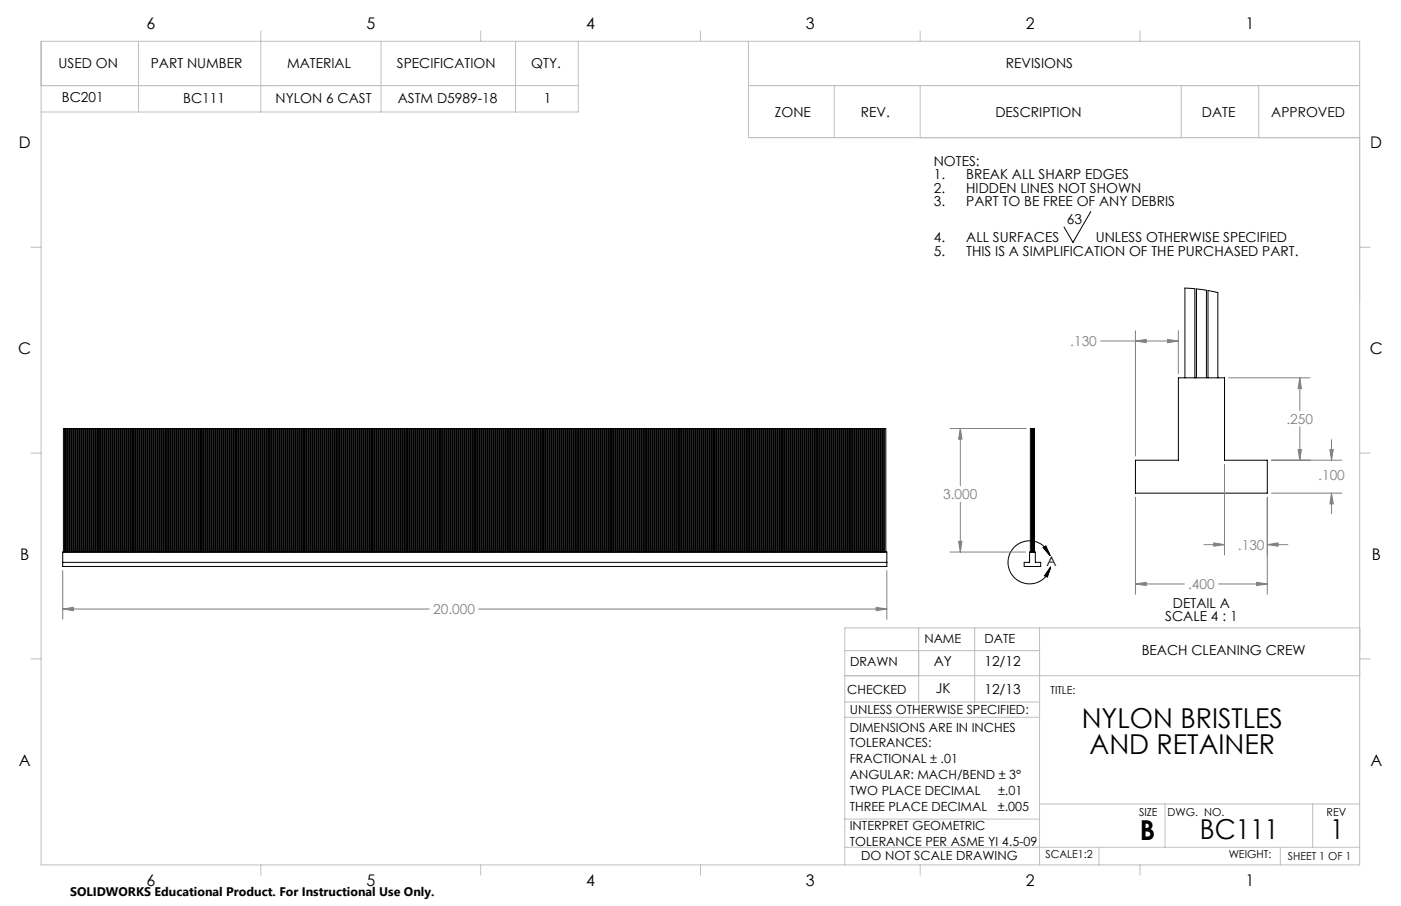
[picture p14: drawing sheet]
<svg xmlns="http://www.w3.org/2000/svg" width="432mm" height="279mm" viewBox="0 0 432 279" stroke-linecap="round" stroke-linejoin="round" font-family="sans-serif">
<defs><g id="words">
<g font-size="8.5">
<text x="333.4" y="224.4">NYLON BRISTLES</text>
<text x="335.8" y="232.5">AND RETAINER</text>
<text x="351.3" y="259">B</text>
<text x="369.8" y="258.9">BC111</text>
<text x="410" y="258.9">1</text>
</g>
<g font-size="4.9">
<text x="45.2" y="8.9">6</text>
<text x="112.9" y="8.9">5</text>
<text x="180.7" y="8.9">4</text>
<text x="248.4" y="8.9">3</text>
<text x="316.1" y="8.9">2</text>
<text x="383.9" y="8.9">1</text>
<text x="5.8" y="45.8">D</text>
<text x="422.3" y="45.8">D</text>
<text x="5.6" y="109.3">C</text>
<text x="422.2" y="109.3">C</text>
<text x="6.2" y="172.8">B</text>
<text x="422.8" y="172.8">B</text>
<text x="5.8" y="236.3">A</text>
<text x="422.4" y="236.3">A</text>
<text x="45.2" y="273.1">6</text>
<text x="112.9" y="273.1">5</text>
<text x="180.7" y="273.1">4</text>
<text x="248.4" y="273.1">3</text>
<text x="316.1" y="273.1">2</text>
<text x="383.9" y="273.1">1</text>
</g>
<g font-size="4.2">
<text x="18.1" y="20.8">USED ON</text>
<text x="46.5" y="20.8">PART NUMBER</text>
<text x="88.5" y="20.8">MATERIAL</text>
<text x="122.3" y="20.8">SPECIFICATION</text>
<text x="163.7" y="20.8">QTY.</text>
<text x="310" y="20.8">REVISIONS</text>
<text x="19" y="31.3">BC201</text>
<text x="56.5" y="31.7">BC111</text>
<text x="84.9" y="31.7">NYLON 6 CAST</text>
<text x="122.6" y="31.7">ASTM D5989-18</text>
<text x="167.6" y="31.7">1</text>
<text x="238.8" y="35.9">ZONE</text>
<text x="265.3" y="35.9">REV.</text>
<text x="306.8" y="35.9">DESCRIPTION</text>
<text x="370.4" y="35.9">DATE</text>
<text x="391.8" y="35.9">APPROVED</text>
<text x="287.8" y="51.2">NOTES:</text>
<text x="287.8" y="55.3">1.</text>
<text x="287.8" y="59.5">2.</text>
<text x="297.8" y="55.3">BREAK ALL SHARP EDGES</text>
<text x="297.8" y="59.5">HIDDEN LINES NOT SHOWN</text>
<text x="287.8" y="63.7">3.</text>
<text x="297.8" y="63.7">PART TO BE FREE OF ANY DEBRIS</text>
<text x="328.8" y="69">63</text>
<text x="287.8" y="74.7">4.</text>
<text x="297.8" y="74.7">ALL SURFACES</text>
<text x="337.7" y="74.7">UNLESS OTHERWISE SPECIFIED</text>
<text x="287.8" y="78.9">5.</text>
<text x="297.8" y="78.9">THIS IS A SIMPLIFICATION OF THE PURCHASED PART.</text>
<text x="322.6" y="174.7">A</text>
<text x="359.2" y="191.6">SCALE 4 : 1</text>
<text x="361.5" y="187.5">DETAIL A</text>
<text x="351.9" y="202.1">BEACH CLEANING CREW</text>
<text x="287.8" y="205.5">AY</text>
<text x="303.4" y="205.5">12/12</text>
<text x="288.5" y="213.7">JK</text>
<text x="303.4" y="213.9">12/13</text>
</g>
<g font-size="4.2" fill="#808080">
<text x="329.9" y="106.8">.130</text>
<text x="396.5" y="130.7">.250</text>
<text x="406.3" y="148.2">.100</text>
<text x="290.7" y="153.9">3.000</text>
<text x="381.5" y="169.5">.130</text>
<text x="366.2" y="181.7">.400</text>
<text x="133.5" y="189.4">20.000</text>
</g>
<g font-size="3.9">
<text x="284.9" y="198.3">NAME</text>
<text x="303.4" y="198.3">DATE</text>
<text x="262" y="205.5">DRAWN</text>
<text x="261.1" y="213.9">CHECKED</text>
<text x="261.9" y="220.3">UNLESS OTHERWISE SPECIFIED:</text>
<text x="261.9" y="225.6">DIMENSIONS ARE IN INCHES</text>
<text x="261.9" y="230.5">TOLERANCES:</text>
<text x="261.9" y="235.4">FRACTIONAL ± .01</text>
<text x="261.9" y="240.3">ANGULAR: MACH/BEND ± 3°</text>
<text x="261.9" y="245.1">TWO PLACE DECIMAL</text>
<text x="307.6" y="245.1">±.01</text>
<text x="261.9" y="250">THREE PLACE DECIMAL</text>
<text x="307.5" y="250">±.005</text>
<text x="261.9" y="255.9">INTERPRET GEOMETRIC</text>
<text x="261.9" y="260.8">TOLERANCE PER ASME YI 4.5-09</text>
<text x="265.5" y="265.2">DO NOT SCALE DRAWING</text>
</g>
<text font-size="3.8" x="21.6" y="276.3">SOLIDWORKS Educational Product. For Instructional Use Only.</text>
<g font-size="3.4">
<text x="323.8" y="214">TITLE:</text>
<text x="351.1" y="251.6">SIZE</text>
<text x="359.9" y="251.6">DWG. NO.</text>
<text x="408.9" y="251.7">REV</text>
<text x="322.2" y="264.6">SCALE1:2</text>
<text x="378.7" y="264.6">WEIGHT:</text>
<text x="396.9" y="265.2">SHEET 1 OF 1</text>
</g>
</g></defs>
<g fill="none" stroke="#000" stroke-width=".31">
<path d="M336.2 65.2l-5.5 9.6-2.8-4.8M363.2 116.5h14.2v25.4h13.2v10.2h-40.6v-10.2h13.2zM365.2 116.5v-27.7l3.1 .2v27.5M368.8 116.5v-27.4l3 .4v27M372.3 116.5v-26.9l3.1 .6v26.3M19.9 132.2h-.4v38.1M19.9 132.2h.3M19.9 132.2v38.1M20.2 132.2h.3M20.2 132.2v38.1M20.5 132.2h.3M20.5 132.2v38.1"/>
<path d="M20.8 132.2h.4M20.8 132.2v38.1M21.2 132.2h.2M21.2 132.2v38.1M21.4 132.2h.4M21.4 132.2v38.1M21.8 132.2h.3M21.8 132.2v38.1M22.1 132.2h.3M22.1 132.2v38.1M22.4 132.2h.3M22.4 132.2v38.1"/>
<path d="M22.7 132.2h.4M22.7 132.2v38.1M23.1 132.2h.3M23.1 132.2v38.1M23.4 132.2h.3M23.4 132.2v38.1M23.7 132.2h.3M23.7 132.2v38.1M24 132.2h.3M24 132.2v38.1M24.3 132.2h.3M24.3 132.2v38.1"/>
<path d="M24.6 132.2h.4M24.6 132.2v38.1M25 132.2h.3M25 132.2v38.1M25.3 132.2h.3M25.3 132.2v38.1M25.6 132.2h.3M25.6 132.2v38.1M25.9 132.2h.3M25.9 132.2v38.1M26.2 132.2h.3M26.2 132.2v38.1"/>
<path d="M26.5 132.2h.4M26.5 132.2v38.1M26.9 132.2h.3M26.9 132.2v38.1M27.2 132.2h.3M27.2 132.2v38.1M27.5 132.2h.3M27.5 132.2v38.1M27.8 132.2h.4M27.8 132.2v38.1M28.2 132.2h.2M28.2 132.2v38.1"/>
<path d="M28.4 132.2h.4M28.4 132.2v38.1M28.8 132.2h.3M28.8 132.2v38.1M29.1 132.2h.3M29.1 132.2v38.1M29.4 132.2h.3M29.4 132.2v38.1M29.7 132.2h.4M29.7 132.2v38.1M30.1 132.2h.2M30.1 132.2v38.1"/>
<path d="M30.3 132.2h.4M30.3 132.2v38.1M30.7 132.2h.3M30.7 132.2v38.1M31 132.2h.3M31 132.2v38.1M31.3 132.2h.3M31.3 132.2v38.1M31.6 132.2h.4M31.6 132.2v38.1M32 132.2h.2M32 132.2v38.1"/>
<path d="M32.2 132.2h.4M32.2 132.2v38.1M32.6 132.2h.3M32.6 132.2v38.1M32.9 132.2h.3M32.9 132.2v38.1M33.2 132.2h.3M33.2 132.2v38.1M33.5 132.2h.4M33.5 132.2v38.1M33.9 132.2h.2M33.9 132.2v38.1"/>
<path d="M34.1 132.2h.4M34.1 132.2v38.1M34.5 132.2h.3M34.5 132.2v38.1M34.8 132.2h.3M34.8 132.2v38.1M35.1 132.2h.3M35.1 132.2v38.1M35.4 132.2h.4M35.4 132.2v38.1M35.8 132.2h.3M35.8 132.2v38.1"/>
<path d="M36.1 132.2h.3M36.1 132.2v38.1M36.4 132.2h.3M36.4 132.2v38.1M36.7 132.2h.3M36.7 132.2v38.1M37 132.2h.3M37 132.2v38.1M37.3 132.2h.4M37.3 132.2v38.1M37.7 132.2h.3M37.7 132.2v38.1"/>
<path d="M38 132.2h.3M38 132.2v38.1M38.3 132.2h.3M38.3 132.2v38.1M38.6 132.2h.3M38.6 132.2v38.1M38.9 132.2h.3M38.9 132.2v38.1M39.2 132.2h.4M39.2 132.2v38.1M39.6 132.2h.3M39.6 132.2v38.1"/>
<path d="M39.9 132.2h.3M39.9 132.2v38.1M40.2 132.2h.3M40.2 132.2v38.1M40.5 132.2h.4M40.5 132.2v38.1M40.9 132.2h.2M40.9 132.2v38.1M41.1 132.2h.4M41.1 132.2v38.1M41.5 132.2h.3M41.5 132.2v38.1"/>
<path d="M41.8 132.2h.3M41.8 132.2v38.1M42.1 132.2h.3M42.1 132.2v38.1M42.4 132.2h.4M42.4 132.2v38.1M42.8 132.2h.2M42.8 132.2v38.1M43 132.2h.4M43 132.2v38.1M43.4 132.2h.3M43.4 132.2v38.1"/>
<path d="M43.7 132.2h.3M43.7 132.2v38.1M44 132.2h.3M44 132.2v38.1M44.3 132.2h.4M44.3 132.2v38.1M44.7 132.2h.2M44.7 132.2v38.1M44.9 132.2h.4M44.9 132.2v38.1M45.3 132.2h.3M45.3 132.2v38.1"/>
<path d="M45.6 132.2h.3M45.6 132.2v38.1M45.9 132.2h.3M45.9 132.2v38.1M46.2 132.2h.4M46.2 132.2v38.1M46.6 132.2h.2M46.6 132.2v38.1M46.8 132.2h.4M46.8 132.2v38.1M47.2 132.2h.3M47.2 132.2v38.1"/>
<path d="M47.5 132.2h.3M47.5 132.2v38.1M47.8 132.2h.3M47.8 132.2v38.1M48.1 132.2h.4M48.1 132.2v38.1M48.5 132.2h.3M48.5 132.2v38.1M48.8 132.2h.3M48.8 132.2v38.1M49.1 132.2h.3M49.1 132.2v38.1"/>
<path d="M49.4 132.2h.3M49.4 132.2v38.1M49.7 132.2h.3M49.7 132.2v38.1M50 132.2h.4M50 132.2v38.1M50.4 132.2h.3M50.4 132.2v38.1M50.7 132.2h.3M50.7 132.2v38.1M51 132.2h.3M51 132.2v38.1"/>
<path d="M51.3 132.2h.3M51.3 132.2v38.1M51.6 132.2h.3M51.6 132.2v38.1M51.9 132.2h.4M51.9 132.2v38.1M52.3 132.2h.3M52.3 132.2v38.1M52.6 132.2h.3M52.6 132.2v38.1M52.9 132.2h.3M52.9 132.2v38.1"/>
<path d="M53.2 132.2h.4M53.2 132.2v38.1M53.6 132.2h.2M53.6 132.2v38.1M53.8 132.2h.4M53.8 132.2v38.1M54.2 132.2h.3M54.2 132.2v38.1M54.5 132.2h.3M54.5 132.2v38.1M54.8 132.2h.3M54.8 132.2v38.1"/>
<path d="M55.1 132.2h.4M55.1 132.2v38.1M55.5 132.2h.2M55.5 132.2v38.1M55.7 132.2h.4M55.7 132.2v38.1M56.1 132.2h.3M56.1 132.2v38.1M56.4 132.2h.3M56.4 132.2v38.1M56.7 132.2h.3M56.7 132.2v38.1"/>
<path d="M57 132.2h.4M57 132.2v38.1M57.4 132.2h.2M57.4 132.2v38.1M57.6 132.2h.4M57.6 132.2v38.1M58 132.2h.3M58 132.2v38.1M58.3 132.2h.3M58.3 132.2v38.1M58.6 132.2h.3M58.6 132.2v38.1"/>
<path d="M58.9 132.2h.4M58.9 132.2v38.1M59.3 132.2h.2M59.3 132.2v38.1M59.5 132.2h.4M59.5 132.2v38.1M59.9 132.2h.3M59.9 132.2v38.1M60.2 132.2h.3M60.2 132.2v38.1M60.5 132.2h.3M60.5 132.2v38.1"/>
<path d="M60.8 132.2h.4M60.8 132.2v38.1M61.2 132.2h.3M61.2 132.2v38.1M61.5 132.2h.3M61.5 132.2v38.1M61.8 132.2h.3M61.8 132.2v38.1M62.1 132.2h.3M62.1 132.2v38.1M62.4 132.2h.3M62.4 132.2v38.1"/>
<path d="M62.7 132.2h.4M62.7 132.2v38.1M63.1 132.2h.3M63.1 132.2v38.1M63.4 132.2h.3M63.4 132.2v38.1M63.7 132.2h.3M63.7 132.2v38.1M64 132.2h.3M64 132.2v38.1M64.3 132.2h.3M64.3 132.2v38.1"/>
<path d="M64.6 132.2h.4M64.6 132.2v38.1M65 132.2h.3M65 132.2v38.1M65.3 132.2h.3M65.3 132.2v38.1M65.6 132.2h.3M65.6 132.2v38.1M65.9 132.2h.4M65.9 132.2v38.1M66.3 132.2h.2M66.3 132.2v38.1"/>
<path d="M66.5 132.2h.4M66.5 132.2v38.1M66.9 132.2h.3M66.9 132.2v38.1M67.2 132.2h.3M67.2 132.2v38.1M67.5 132.2h.3M67.5 132.2v38.1M67.8 132.2h.4M67.8 132.2v38.1M68.2 132.2h.2M68.2 132.2v38.1"/>
<path d="M68.4 132.2h.4M68.4 132.2v38.1M68.8 132.2h.3M68.8 132.2v38.1M69.1 132.2h.3M69.1 132.2v38.1M69.4 132.2h.3M69.4 132.2v38.1M69.7 132.2h.4M69.7 132.2v38.1M70.1 132.2h.2M70.1 132.2v38.1"/>
<path d="M70.3 132.2h.4M70.3 132.2v38.1M70.7 132.2h.3M70.7 132.2v38.1M71 132.2h.3M71 132.2v38.1M71.3 132.2h.3M71.3 132.2v38.1M71.6 132.2h.4M71.6 132.2v38.1M72 132.2h.2M72 132.2v38.1"/>
<path d="M72.2 132.2h.4M72.2 132.2v38.1M72.6 132.2h.3M72.6 132.2v38.1M72.9 132.2h.3M72.9 132.2v38.1M73.2 132.2h.3M73.2 132.2v38.1M73.5 132.2h.4M73.5 132.2v38.1M73.9 132.2h.3M73.9 132.2v38.1"/>
<path d="M74.2 132.2h.3M74.2 132.2v38.1M74.5 132.2h.3M74.5 132.2v38.1M74.8 132.2h.3M74.8 132.2v38.1M75.1 132.2h.3M75.1 132.2v38.1M75.4 132.2h.4M75.4 132.2v38.1M75.8 132.2h.3M75.8 132.2v38.1"/>
<path d="M76.1 132.2h.3M76.1 132.2v38.1M76.4 132.2h.3M76.4 132.2v38.1M76.7 132.2h.3M76.7 132.2v38.1M77 132.2h.3M77 132.2v38.1M77.3 132.2h.4M77.3 132.2v38.1M77.7 132.2h.3M77.7 132.2v38.1"/>
<path d="M78 132.2h.3M78 132.2v38.1M78.3 132.2h.3M78.3 132.2v38.1M78.6 132.2h.4M78.6 132.2v38.1M79 132.2h.2M79 132.2v38.1M79.2 132.2h.4M79.2 132.2v38.1M79.6 132.2h.3M79.6 132.2v38.1"/>
<path d="M79.9 132.2h.3M79.9 132.2v38.1M80.2 132.2h.3M80.2 132.2v38.1M80.5 132.2h.4M80.5 132.2v38.1M80.9 132.2h.2M80.9 132.2v38.1M81.1 132.2h.4M81.1 132.2v38.1M81.5 132.2h.3M81.5 132.2v38.1"/>
<path d="M81.8 132.2h.3M81.8 132.2v38.1M82.1 132.2h.3M82.1 132.2v38.1M82.4 132.2h.4M82.4 132.2v38.1M82.8 132.2h.2M82.8 132.2v38.1M83 132.2h.4M83 132.2v38.1M83.4 132.2h.3M83.4 132.2v38.1"/>
<path d="M83.7 132.2h.3M83.7 132.2v38.1M84 132.2h.3M84 132.2v38.1M84.3 132.2h.4M84.3 132.2v38.1M84.7 132.2h.2M84.7 132.2v38.1M84.9 132.2h.4M84.9 132.2v38.1M85.3 132.2h.3M85.3 132.2v38.1"/>
<path d="M85.6 132.2h.3M85.6 132.2v38.1M85.9 132.2h.3M85.9 132.2v38.1M86.2 132.2h.4M86.2 132.2v38.1M86.6 132.2h.3M86.6 132.2v38.1M86.9 132.2h.3M86.9 132.2v38.1M87.2 132.2h.3M87.2 132.2v38.1"/>
<path d="M87.5 132.2h.3M87.5 132.2v38.1M87.8 132.2h.3M87.8 132.2v38.1M88.1 132.2h.4M88.1 132.2v38.1M88.5 132.2h.3M88.5 132.2v38.1M88.8 132.2h.3M88.8 132.2v38.1M89.1 132.2h.3M89.1 132.2v38.1"/>
<path d="M89.4 132.2h.3M89.4 132.2v38.1M89.7 132.2h.3M89.7 132.2v38.1M90 132.2h.4M90 132.2v38.1M90.4 132.2h.3M90.4 132.2v38.1M90.7 132.2h.3M90.7 132.2v38.1M91 132.2h.3M91 132.2v38.1"/>
<path d="M91.3 132.2h.4M91.3 132.2v38.1M91.7 132.2h.2M91.7 132.2v38.1M91.9 132.2h.4M91.9 132.2v38.1M92.3 132.2h.3M92.3 132.2v38.1M92.6 132.2h.3M92.6 132.2v38.1M92.9 132.2h.3M92.9 132.2v38.1"/>
<path d="M93.2 132.2h.4M93.2 132.2v38.1M93.6 132.2h.2M93.6 132.2v38.1M93.8 132.2h.4M93.8 132.2v38.1M94.2 132.2h.3M94.2 132.2v38.1M94.5 132.2h.3M94.5 132.2v38.1M94.8 132.2h.3M94.8 132.2v38.1"/>
<path d="M95.1 132.2h.4M95.1 132.2v38.1M95.5 132.2h.2M95.5 132.2v38.1M95.7 132.2h.4M95.7 132.2v38.1M96.1 132.2h.3M96.1 132.2v38.1M96.4 132.2h.3M96.4 132.2v38.1M96.7 132.2h.3M96.7 132.2v38.1"/>
<path d="M97 132.2h.4M97 132.2v38.1M97.4 132.2h.2M97.4 132.2v38.1M97.6 132.2h.4M97.6 132.2v38.1M98 132.2h.3M98 132.2v38.1M98.3 132.2h.3M98.3 132.2v38.1M98.6 132.2h.3M98.6 132.2v38.1"/>
<path d="M98.9 132.2h.4M98.9 132.2v38.1M99.3 132.2h.3M99.3 132.2v38.1M99.6 132.2h.3M99.6 132.2v38.1M99.9 132.2h.3M99.9 132.2v38.1M100.2 132.2h.3M100.2 132.2v38.1M100.5 132.2h.3M100.5 132.2v38.1"/>
<path d="M100.8 132.2h.4M100.8 132.2v38.1M101.2 132.2h.3M101.2 132.2v38.1M101.5 132.2h.3M101.5 132.2v38.1M101.8 132.2h.3M101.8 132.2v38.1M102.1 132.2h.3M102.1 132.2v38.1M102.4 132.2h.3M102.4 132.2v38.1"/>
<path d="M102.7 132.2h.4M102.7 132.2v38.1M103.1 132.2h.3M103.1 132.2v38.1M103.4 132.2h.3M103.4 132.2v38.1M103.7 132.2h.3M103.7 132.2v38.1M104 132.2h.4M104 132.2v38.1M104.4 132.2h.2M104.4 132.2v38.1"/>
<path d="M104.6 132.2h.4M104.6 132.2v38.1M105 132.2h.3M105 132.2v38.1M105.3 132.2h.3M105.3 132.2v38.1M105.6 132.2h.3M105.6 132.2v38.1M105.9 132.2h.4M105.9 132.2v38.1M106.3 132.2h.2M106.3 132.2v38.1"/>
<path d="M106.5 132.2h.4M106.5 132.2v38.1M106.9 132.2h.3M106.9 132.2v38.1M107.2 132.2h.3M107.2 132.2v38.1M107.5 132.2h.3M107.5 132.2v38.1M107.8 132.2h.4M107.8 132.2v38.1M108.2 132.2h.2M108.2 132.2v38.1"/>
<path d="M108.4 132.2h.4M108.4 132.2v38.1M108.8 132.2h.3M108.8 132.2v38.1M109.1 132.2h.3M109.1 132.2v38.1M109.4 132.2h.3M109.4 132.2v38.1M109.7 132.2h.4M109.7 132.2v38.1M110.1 132.2h.2M110.1 132.2v38.1"/>
<path d="M110.3 132.2h.4M110.3 132.2v38.1M110.7 132.2h.3M110.7 132.2v38.1M111 132.2h.3M111 132.2v38.1M111.3 132.2h.3M111.3 132.2v38.1M111.6 132.2h.4M111.6 132.2v38.1M112 132.2h.3M112 132.2v38.1"/>
<path d="M112.3 132.2h.3M112.3 132.2v38.1M112.6 132.2h.3M112.6 132.2v38.1M112.9 132.2h.3M112.9 132.2v38.1M113.2 132.2h.3M113.2 132.2v38.1M113.5 132.2h.4M113.5 132.2v38.1M113.9 132.2h.3M113.9 132.2v38.1"/>
<path d="M114.2 132.2h.3M114.2 132.2v38.1M114.5 132.2h.3M114.5 132.2v38.1M114.8 132.2h.3M114.8 132.2v38.1M115.1 132.2h.3M115.1 132.2v38.1M115.4 132.2h.4M115.4 132.2v38.1M115.8 132.2h.3M115.8 132.2v38.1"/>
<path d="M116.1 132.2h.3M116.1 132.2v38.1M116.4 132.2h.3M116.4 132.2v38.1M116.7 132.2h.4M116.7 132.2v38.1M117.1 132.2h.2M117.1 132.2v38.1M117.3 132.2h.4M117.3 132.2v38.1M117.7 132.2h.3M117.7 132.2v38.1"/>
<path d="M118 132.2h.3M118 132.2v38.1M118.3 132.2h.3M118.3 132.2v38.1M118.6 132.2h.4M118.6 132.2v38.1M119 132.2h.2M119 132.2v38.1M119.2 132.2h.4M119.2 132.2v38.1M119.6 132.2h.3M119.6 132.2v38.1"/>
<path d="M119.9 132.2h.3M119.9 132.2v38.1M120.2 132.2h.3M120.2 132.2v38.1M120.5 132.2h.4M120.5 132.2v38.1M120.9 132.2h.2M120.9 132.2v38.1M121.1 132.2h.4M121.1 132.2v38.1M121.5 132.2h.3M121.5 132.2v38.1"/>
<path d="M121.8 132.2h.3M121.8 132.2v38.1M122.1 132.2h.3M122.1 132.2v38.1M122.4 132.2h.4M122.4 132.2v38.1M122.8 132.2h.2M122.8 132.2v38.1M123 132.2h.4M123 132.2v38.1M123.4 132.2h.3M123.4 132.2v38.1"/>
<path d="M123.7 132.2h.3M123.7 132.2v38.1M124 132.2h.3M124 132.2v38.1M124.3 132.2h.4M124.3 132.2v38.1M124.7 132.2h.3M124.7 132.2v38.1M125 132.2h.3M125 132.2v38.1M125.3 132.2h.3M125.3 132.2v38.1"/>
<path d="M125.6 132.2h.3M125.6 132.2v38.1M125.9 132.2h.3M125.9 132.2v38.1M126.2 132.2h.4M126.2 132.2v38.1M126.6 132.2h.3M126.6 132.2v38.1M126.9 132.2h.3M126.9 132.2v38.1M127.2 132.2h.3M127.2 132.2v38.1"/>
<path d="M127.5 132.2h.3M127.5 132.2v38.1M127.8 132.2h.3M127.8 132.2v38.1M128.1 132.2h.4M128.1 132.2v38.1M128.5 132.2h.3M128.5 132.2v38.1M128.8 132.2h.3M128.8 132.2v38.1M129.1 132.2h.3M129.1 132.2v38.1"/>
<path d="M129.4 132.2h.4M129.4 132.2v38.1M129.8 132.2h.2M129.8 132.2v38.1M130 132.2h.4M130 132.2v38.1M130.4 132.2h.3M130.4 132.2v38.1M130.7 132.2h.3M130.7 132.2v38.1M131 132.2h.3M131 132.2v38.1"/>
<path d="M131.3 132.2h.4M131.3 132.2v38.1M131.7 132.2h.2M131.7 132.2v38.1M131.9 132.2h.4M131.9 132.2v38.1M132.3 132.2h.3M132.3 132.2v38.1M132.6 132.2h.3M132.6 132.2v38.1M132.9 132.2h.3M132.9 132.2v38.1"/>
<path d="M133.2 132.2h.4M133.2 132.2v38.1M133.6 132.2h.2M133.6 132.2v38.1M133.8 132.2h.4M133.8 132.2v38.1M134.2 132.2h.3M134.2 132.2v38.1M134.5 132.2h.3M134.5 132.2v38.1M134.8 132.2h.3M134.8 132.2v38.1"/>
<path d="M135.1 132.2h.4M135.1 132.2v38.1M135.5 132.2h.2M135.5 132.2v38.1M135.7 132.2h.4M135.7 132.2v38.1M136.1 132.2h.3M136.1 132.2v38.1M136.4 132.2h.3M136.4 132.2v38.1M136.7 132.2h.3M136.7 132.2v38.1"/>
<path d="M137 132.2h.4M137 132.2v38.1M137.4 132.2h.3M137.4 132.2v38.1M137.7 132.2h.3M137.7 132.2v38.1M138 132.2h.3M138 132.2v38.1M138.3 132.2h.3M138.3 132.2v38.1M138.6 132.2h.3M138.6 132.2v38.1"/>
<path d="M138.9 132.2h.4M138.9 132.2v38.1M139.3 132.2h.3M139.3 132.2v38.1M139.6 132.2h.3M139.6 132.2v38.1M139.9 132.2h.3M139.9 132.2v38.1M140.2 132.2h.3M140.2 132.2v38.1M140.5 132.2h.3M140.5 132.2v38.1"/>
<path d="M140.8 132.2h.4M140.8 132.2v38.1M141.2 132.2h.3M141.2 132.2v38.1M141.5 132.2h.3M141.5 132.2v38.1M141.8 132.2h.3M141.8 132.2v38.1M142.1 132.2h.4M142.1 132.2v38.1M142.5 132.2h.2M142.5 132.2v38.1"/>
<path d="M142.7 132.2h.4M142.7 132.2v38.1M143.1 132.2h.3M143.1 132.2v38.1M143.4 132.2h.3M143.4 132.2v38.1M143.7 132.2h.3M143.7 132.2v38.1M144 132.2h.4M144 132.2v38.1M144.4 132.2h.2M144.4 132.2v38.1"/>
<path d="M144.6 132.2h.4M144.6 132.2v38.1M145 132.2h.3M145 132.2v38.1M145.3 132.2h.3M145.3 132.2v38.1M145.6 132.2h.3M145.6 132.2v38.1M145.9 132.2h.4M145.9 132.2v38.1M146.3 132.2h.2M146.3 132.2v38.1"/>
<path d="M146.5 132.2h.4M146.5 132.2v38.1M146.9 132.2h.3M146.9 132.2v38.1M147.2 132.2h.3M147.2 132.2v38.1M147.5 132.2h.3M147.5 132.2v38.1M147.8 132.2h.4M147.8 132.2v38.1M148.2 132.2h.2M148.2 132.2v38.1"/>
<path d="M148.4 132.2h.4M148.4 132.2v38.1M148.8 132.2h.3M148.8 132.2v38.1M149.1 132.2h.3M149.1 132.2v38.1M149.4 132.2h.3M149.4 132.2v38.1M149.7 132.2h.4M149.7 132.2v38.1M150.1 132.2h.3M150.1 132.2v38.1"/>
<path d="M150.4 132.2h.3M150.4 132.2v38.1M150.7 132.2h.3M150.7 132.2v38.1M151 132.2h.3M151 132.2v38.1M151.3 132.2h.3M151.3 132.2v38.1M151.6 132.2h.4M151.6 132.2v38.1M152 132.2h.3M152 132.2v38.1"/>
<path d="M152.3 132.2h.3M152.3 132.2v38.1M152.6 132.2h.3M152.6 132.2v38.1M152.9 132.2h.3M152.9 132.2v38.1M153.2 132.2h.3M153.2 132.2v38.1M153.5 132.2h.4M153.5 132.2v38.1M153.9 132.2h.3M153.9 132.2v38.1"/>
<path d="M154.2 132.2h.3M154.2 132.2v38.1M154.5 132.2h.3M154.5 132.2v38.1M154.8 132.2h.4M154.8 132.2v38.1M155.2 132.2h.2M155.2 132.2v38.1M155.4 132.2h.4M155.4 132.2v38.1M155.8 132.2h.3M155.8 132.2v38.1"/>
<path d="M156.1 132.2h.3M156.1 132.2v38.1M156.4 132.2h.3M156.4 132.2v38.1M156.7 132.2h.4M156.7 132.2v38.1M157.1 132.2h.2M157.1 132.2v38.1M157.3 132.2h.4M157.3 132.2v38.1M157.7 132.2h.3M157.7 132.2v38.1"/>
<path d="M158 132.2h.3M158 132.2v38.1M158.3 132.2h.3M158.3 132.2v38.1M158.6 132.2h.4M158.6 132.2v38.1M159 132.2h.2M159 132.2v38.1M159.2 132.2h.4M159.2 132.2v38.1M159.6 132.2h.3M159.6 132.2v38.1"/>
<path d="M159.9 132.2h.3M159.9 132.2v38.1M160.2 132.2h.3M160.2 132.2v38.1M160.5 132.2h.4M160.5 132.2v38.1M160.9 132.2h.2M160.9 132.2v38.1M161.1 132.2h.4M161.1 132.2v38.1M161.5 132.2h.3M161.5 132.2v38.1"/>
<path d="M161.8 132.2h.3M161.8 132.2v38.1M162.1 132.2h.3M162.1 132.2v38.1M162.4 132.2h.4M162.4 132.2v38.1M162.8 132.2h.3M162.8 132.2v38.1M163.1 132.2h.3M163.1 132.2v38.1M163.4 132.2h.3M163.4 132.2v38.1"/>
<path d="M163.7 132.2h.3M163.7 132.2v38.1M164 132.2h.3M164 132.2v38.1M164.3 132.2h.4M164.3 132.2v38.1M164.7 132.2h.3M164.7 132.2v38.1M165 132.2h.3M165 132.2v38.1M165.3 132.2h.3M165.3 132.2v38.1"/>
<path d="M165.6 132.2h.3M165.6 132.2v38.1M165.9 132.2h.3M165.9 132.2v38.1M166.2 132.2h.4M166.2 132.2v38.1M166.6 132.2h.3M166.6 132.2v38.1M166.9 132.2h.3M166.9 132.2v38.1M167.2 132.2h.3M167.2 132.2v38.1"/>
<path d="M167.5 132.2h.4M167.5 132.2v38.1M167.9 132.2h.2M167.9 132.2v38.1M168.1 132.2h.4M168.1 132.2v38.1M168.5 132.2h.3M168.5 132.2v38.1M168.8 132.2h.3M168.8 132.2v38.1M169.1 132.2h.3M169.1 132.2v38.1"/>
<path d="M169.4 132.2h.4M169.4 132.2v38.1M169.8 132.2h.2M169.8 132.2v38.1M170 132.2h.4M170 132.2v38.1M170.4 132.2h.3M170.4 132.2v38.1M170.7 132.2h.3M170.7 132.2v38.1M171 132.2h.3M171 132.2v38.1"/>
<path d="M171.3 132.2h.4M171.3 132.2v38.1M171.7 132.2h.2M171.7 132.2v38.1M171.9 132.2h.4M171.9 132.2v38.1M172.3 132.2h.3M172.3 132.2v38.1M172.6 132.2h.3M172.6 132.2v38.1M172.9 132.2h.3M172.9 132.2v38.1"/>
<path d="M173.2 132.2h.4M173.2 132.2v38.1M173.6 132.2h.2M173.6 132.2v38.1M173.8 132.2h.4M173.8 132.2v38.1M174.2 132.2h.3M174.2 132.2v38.1M174.5 132.2h.3M174.5 132.2v38.1M174.8 132.2h.3M174.8 132.2v38.1"/>
<path d="M175.1 132.2h.4M175.1 132.2v38.1M175.5 132.2h.3M175.5 132.2v38.1M175.8 132.2h.3M175.8 132.2v38.1M176.1 132.2h.3M176.1 132.2v38.1M176.4 132.2h.3M176.4 132.2v38.1M176.7 132.2h.3M176.7 132.2v38.1"/>
<path d="M177 132.2h.4M177 132.2v38.1M177.4 132.2h.3M177.4 132.2v38.1M177.7 132.2h.3M177.7 132.2v38.1M178 132.2h.3M178 132.2v38.1M178.3 132.2h.3M178.3 132.2v38.1M178.6 132.2h.3M178.6 132.2v38.1"/>
<path d="M178.9 132.2h.4M178.9 132.2v38.1M179.3 132.2h.3M179.3 132.2v38.1M179.6 132.2h.3M179.6 132.2v38.1M179.9 132.2h.3M179.9 132.2v38.1M180.2 132.2h.4M180.2 132.2v38.1M180.6 132.2h.2M180.6 132.2v38.1"/>
<path d="M180.8 132.2h.4M180.8 132.2v38.1M181.2 132.2h.3M181.2 132.2v38.1M181.5 132.2h.3M181.5 132.2v38.1M181.8 132.2h.3M181.8 132.2v38.1M182.1 132.2h.4M182.1 132.2v38.1M182.5 132.2h.2M182.5 132.2v38.1"/>
<path d="M182.7 132.2h.4M182.7 132.2v38.1M183.1 132.2h.3M183.1 132.2v38.1M183.4 132.2h.3M183.4 132.2v38.1M183.7 132.2h.3M183.7 132.2v38.1M184 132.2h.4M184 132.2v38.1M184.4 132.2h.2M184.4 132.2v38.1"/>
<path d="M184.6 132.2h.4M184.6 132.2v38.1M185 132.2h.3M185 132.2v38.1M185.3 132.2h.3M185.3 132.2v38.1M185.6 132.2h.3M185.6 132.2v38.1M185.9 132.2h.4M185.9 132.2v38.1M186.3 132.2h.2M186.3 132.2v38.1"/>
<path d="M186.5 132.2h.4M186.5 132.2v38.1M186.9 132.2h.3M186.9 132.2v38.1M187.2 132.2h.3M187.2 132.2v38.1M187.5 132.2h.3M187.5 132.2v38.1M187.8 132.2h.4M187.8 132.2v38.1M188.2 132.2h.3M188.2 132.2v38.1"/>
<path d="M188.5 132.2h.3M188.5 132.2v38.1M188.8 132.2h.3M188.8 132.2v38.1M189.1 132.2h.3M189.1 132.2v38.1M189.4 132.2h.3M189.4 132.2v38.1M189.7 132.2h.4M189.7 132.2v38.1M190.1 132.2h.3M190.1 132.2v38.1"/>
<path d="M190.4 132.2h.3M190.4 132.2v38.1M190.7 132.2h.3M190.7 132.2v38.1M191 132.2h.3M191 132.2v38.1M191.3 132.2h.3M191.3 132.2v38.1M191.6 132.2h.4M191.6 132.2v38.1M192 132.2h.3M192 132.2v38.1"/>
<path d="M192.3 132.2h.3M192.3 132.2v38.1M192.6 132.2h.3M192.6 132.2v38.1M192.9 132.2h.4M192.9 132.2v38.1M193.3 132.2h.2M193.3 132.2v38.1M193.5 132.2h.4M193.5 132.2v38.1M193.9 132.2h.3M193.9 132.2v38.1"/>
<path d="M194.2 132.2h.3M194.2 132.2v38.1M194.5 132.2h.3M194.5 132.2v38.1M194.8 132.2h.4M194.8 132.2v38.1M195.2 132.2h.2M195.2 132.2v38.1M195.4 132.2h.4M195.4 132.2v38.1M195.8 132.2h.3M195.8 132.2v38.1"/>
<path d="M196.1 132.2h.3M196.1 132.2v38.1M196.4 132.2h.3M196.4 132.2v38.1M196.7 132.2h.4M196.7 132.2v38.1M197.1 132.2h.2M197.1 132.2v38.1M197.3 132.2h.4M197.3 132.2v38.1M197.7 132.2h.3M197.7 132.2v38.1"/>
<path d="M198 132.2h.3M198 132.2v38.1M198.3 132.2h.3M198.3 132.2v38.1M198.6 132.2h.4M198.6 132.2v38.1M199 132.2h.2M199 132.2v38.1M199.2 132.2h.4M199.2 132.2v38.1M199.6 132.2h.3M199.6 132.2v38.1"/>
<path d="M199.9 132.2h.3M199.9 132.2v38.1M200.2 132.2h.3M200.2 132.2v38.1M200.5 132.2h.4M200.5 132.2v38.1M200.9 132.2h.3M200.9 132.2v38.1M201.2 132.2h.3M201.2 132.2v38.1M201.5 132.2h.3M201.5 132.2v38.1"/>
<path d="M201.8 132.2h.3M201.8 132.2v38.1M202.1 132.2h.3M202.1 132.2v38.1M202.4 132.2h.4M202.4 132.2v38.1M202.8 132.2h.3M202.8 132.2v38.1M203.1 132.2h.3M203.1 132.2v38.1M203.4 132.2h.3M203.4 132.2v38.1"/>
<path d="M203.7 132.2h.3M203.7 132.2v38.1M204 132.2h.3M204 132.2v38.1M204.3 132.2h.4M204.3 132.2v38.1M204.7 132.2h.3M204.7 132.2v38.1M205 132.2h.3M205 132.2v38.1M205.3 132.2h.3M205.3 132.2v38.1"/>
<path d="M205.6 132.2h.4M205.6 132.2v38.1M206 132.2h.2M206 132.2v38.1M206.2 132.2h.4M206.2 132.2v38.1M206.6 132.2h.3M206.6 132.2v38.1M206.9 132.2h.3M206.9 132.2v38.1M207.2 132.2h.3M207.2 132.2v38.1"/>
<path d="M207.5 132.2h.4M207.5 132.2v38.1M207.9 132.2h.2M207.9 132.2v38.1M208.1 132.2h.4M208.1 132.2v38.1M208.5 132.2h.3M208.5 132.2v38.1M208.8 132.2h.3M208.8 132.2v38.1M209.1 132.2h.3M209.1 132.2v38.1"/>
<path d="M209.4 132.2h.4M209.4 132.2v38.1M209.8 132.2h.2M209.8 132.2v38.1M210 132.2h.4M210 132.2v38.1M210.4 132.2h.3M210.4 132.2v38.1M210.7 132.2h.3M210.7 132.2v38.1M211 132.2h.3M211 132.2v38.1"/>
<path d="M211.3 132.2h.4M211.3 132.2v38.1M211.7 132.2h.2M211.7 132.2v38.1M211.9 132.2h.4M211.9 132.2v38.1M212.3 132.2h.3M212.3 132.2v38.1M212.6 132.2h.3M212.6 132.2v38.1M212.9 132.2h.3M212.9 132.2v38.1"/>
<path d="M213.2 132.2h.4M213.2 132.2v38.1M213.6 132.2h.3M213.6 132.2v38.1M213.9 132.2h.3M213.9 132.2v38.1M214.2 132.2h.3M214.2 132.2v38.1M214.5 132.2h.3M214.5 132.2v38.1M214.8 132.2h.3M214.8 132.2v38.1"/>
<path d="M215.1 132.2h.4M215.1 132.2v38.1M215.5 132.2h.3M215.5 132.2v38.1M215.8 132.2h.3M215.8 132.2v38.1M216.1 132.2h.3M216.1 132.2v38.1M216.4 132.2h.3M216.4 132.2v38.1M216.7 132.2h.3M216.7 132.2v38.1"/>
<path d="M217 132.2h.4M217 132.2v38.1M217.4 132.2h.3M217.4 132.2v38.1M217.7 132.2h.3M217.7 132.2v38.1M218 132.2h.3M218 132.2v38.1M218.3 132.2h.4M218.3 132.2v38.1M218.7 132.2h.2M218.7 132.2v38.1"/>
<path d="M218.9 132.2h.4M218.9 132.2v38.1M219.3 132.2h.3M219.3 132.2v38.1M219.6 132.2h.3M219.6 132.2v38.1M219.9 132.2h.3M219.9 132.2v38.1M220.2 132.2h.4M220.2 132.2v38.1M220.6 132.2h.2M220.6 132.2v38.1"/>
<path d="M220.8 132.2h.4M220.8 132.2v38.1M221.2 132.2h.3M221.2 132.2v38.1M221.5 132.2h.3M221.5 132.2v38.1M221.8 132.2h.3M221.8 132.2v38.1M222.1 132.2h.4M222.1 132.2v38.1M222.5 132.2h.2M222.5 132.2v38.1"/>
<path d="M222.7 132.2h.4M222.7 132.2v38.1M223.1 132.2h.3M223.1 132.2v38.1M223.4 132.2h.3M223.4 132.2v38.1M223.7 132.2h.3M223.7 132.2v38.1M224 132.2h.4M224 132.2v38.1M224.4 132.2h.2M224.4 132.2v38.1"/>
<path d="M224.6 132.2h.4M224.6 132.2v38.1M225 132.2h.3M225 132.2v38.1M225.3 132.2h.3M225.3 132.2v38.1M225.6 132.2h.3M225.6 132.2v38.1M225.9 132.2h.4M225.9 132.2v38.1M226.3 132.2h.3M226.3 132.2v38.1"/>
<path d="M226.6 132.2h.3M226.6 132.2v38.1M226.9 132.2h.3M226.9 132.2v38.1M227.2 132.2h.3M227.2 132.2v38.1M227.5 132.2h.3M227.5 132.2v38.1M227.8 132.2h.4M227.8 132.2v38.1M228.2 132.2h.3M228.2 132.2v38.1"/>
<path d="M228.5 132.2h.3M228.5 132.2v38.1M228.8 132.2h.3M228.8 132.2v38.1M229.1 132.2h.3M229.1 132.2v38.1M229.4 132.2h.3M229.4 132.2v38.1M229.7 132.2h.4M229.7 132.2v38.1M230.1 132.2h.3M230.1 132.2v38.1"/>
<path d="M230.4 132.2h.3M230.4 132.2v38.1M230.7 132.2h.3M230.7 132.2v38.1M231 132.2h.4M231 132.2v38.1M231.4 132.2h.2M231.4 132.2v38.1M231.6 132.2h.4M231.6 132.2v38.1M232 132.2h.3M232 132.2v38.1"/>
<path d="M232.3 132.2h.3M232.3 132.2v38.1M232.6 132.2h.3M232.6 132.2v38.1M232.9 132.2h.4M232.9 132.2v38.1M233.3 132.2h.2M233.3 132.2v38.1M233.5 132.2h.4M233.5 132.2v38.1M233.9 132.2h.3M233.9 132.2v38.1"/>
<path d="M234.2 132.2h.3M234.2 132.2v38.1M234.5 132.2h.3M234.5 132.2v38.1M234.8 132.2h.4M234.8 132.2v38.1M235.2 132.2h.2M235.2 132.2v38.1M235.4 132.2h.4M235.4 132.2v38.1M235.8 132.2h.3M235.8 132.2v38.1"/>
<path d="M236.1 132.2h.3M236.1 132.2v38.1M236.4 132.2h.3M236.4 132.2v38.1M236.7 132.2h.4M236.7 132.2v38.1M237.1 132.2h.2M237.1 132.2v38.1M237.3 132.2h.4M237.3 132.2v38.1M237.7 132.2h.3M237.7 132.2v38.1"/>
<path d="M238 132.2h.3M238 132.2v38.1M238.3 132.2h.3M238.3 132.2v38.1M238.6 132.2h.4M238.6 132.2v38.1M239 132.2h.3M239 132.2v38.1M239.3 132.2h.3M239.3 132.2v38.1M239.6 132.2h.3M239.6 132.2v38.1"/>
<path d="M239.9 132.2h.3M239.9 132.2v38.1M240.2 132.2h.3M240.2 132.2v38.1M240.5 132.2h.4M240.5 132.2v38.1M240.9 132.2h.3M240.9 132.2v38.1M241.2 132.2h.3M241.2 132.2v38.1M241.5 132.2h.3M241.5 132.2v38.1"/>
<path d="M241.8 132.2h.3M241.8 132.2v38.1M242.1 132.2h.3M242.1 132.2v38.1M242.4 132.2h.4M242.4 132.2v38.1M242.8 132.2h.3M242.8 132.2v38.1M243.1 132.2h.3M243.1 132.2v38.1M243.4 132.2h.3M243.4 132.2v38.1"/>
<path d="M243.7 132.2h.4M243.7 132.2v38.1M244.1 132.2h.2M244.1 132.2v38.1M244.3 132.2h.4M244.3 132.2v38.1M244.7 132.2h.3M244.7 132.2v38.1M245 132.2h.3M245 132.2v38.1M245.3 132.2h.3M245.3 132.2v38.1"/>
<path d="M245.6 132.2h.4M245.6 132.2v38.1M246 132.2h.2M246 132.2v38.1M246.2 132.2h.4M246.2 132.2v38.1M246.6 132.2h.3M246.6 132.2v38.1M246.9 132.2h.3M246.9 132.2v38.1M247.2 132.2h.3M247.2 132.2v38.1"/>
<path d="M247.5 132.2h.4M247.5 132.2v38.1M247.9 132.2h.2M247.9 132.2v38.1M248.1 132.2h.4M248.1 132.2v38.1M248.5 132.2h.3M248.5 132.2v38.1M248.8 132.2h.3M248.8 132.2v38.1M249.1 132.2h.3M249.1 132.2v38.1"/>
<path d="M249.4 132.2h.4M249.4 132.2v38.1M249.8 132.2h.2M249.8 132.2v38.1M250 132.2h.4M250 132.2v38.1M250.4 132.2h.3M250.4 132.2v38.1M250.7 132.2h.3M250.7 132.2v38.1M251 132.2h.3M251 132.2v38.1"/>
<path d="M251.3 132.2h.4M251.3 132.2v38.1M251.7 132.2h.3M251.7 132.2v38.1M252 132.2h.3M252 132.2v38.1M252.3 132.2h.3M252.3 132.2v38.1M252.6 132.2h.3M252.6 132.2v38.1M252.9 132.2h.3M252.9 132.2v38.1"/>
<path d="M253.2 132.2h.4M253.2 132.2v38.1M253.6 132.2h.3M253.6 132.2v38.1M253.9 132.2h.3M253.9 132.2v38.1M254.2 132.2h.3M254.2 132.2v38.1M254.5 132.2h.3M254.5 132.2v38.1M254.8 132.2h.3M254.8 132.2v38.1"/>
<path d="M255.1 132.2h.4M255.1 132.2v38.1M255.5 132.2h.3M255.5 132.2v38.1M255.8 132.2h.3M255.8 132.2v38.1M256.1 132.2h.3M256.1 132.2v38.1M256.4 132.2h.4M256.4 132.2v38.1M256.8 132.2h.2M256.8 132.2v38.1"/>
<path d="M257 132.2h.4M257 132.2v38.1M257.4 132.2h.3M257.4 132.2v38.1M257.7 132.2h.3M257.7 132.2v38.1M258 132.2h.3M258 132.2v38.1M258.3 132.2h.4M258.3 132.2v38.1M258.7 132.2h.2M258.7 132.2v38.1"/>
<path d="M258.9 132.2h.4M258.9 132.2v38.1M259.3 132.2h.3M259.3 132.2v38.1M259.6 132.2h.3M259.6 132.2v38.1M259.9 132.2h.3M259.9 132.2v38.1M260.2 132.2h.4M260.2 132.2v38.1M260.6 132.2h.2M260.6 132.2v38.1"/>
<path d="M260.8 132.2h.4M260.8 132.2v38.1M261.2 132.2h.3M261.2 132.2v38.1M261.5 132.2h.3M261.5 132.2v38.1M261.8 132.2h.3M261.8 132.2v38.1M262.1 132.2h.4M262.1 132.2v38.1M262.5 132.2h.2M262.5 132.2v38.1"/>
<path d="M262.7 132.2h.4M262.7 132.2v38.1M263.1 132.2h.3M263.1 132.2v38.1M263.4 132.2h.3M263.4 132.2v38.1M263.7 132.2h.3M263.7 132.2v38.1M264 132.2h.4M264 132.2v38.1M264.4 132.2h.3M264.4 132.2v38.1"/>
<path d="M264.7 132.2h.3M264.7 132.2v38.1M265 132.2h.3M265 132.2v38.1M265.3 132.2h.3M265.3 132.2v38.1M265.6 132.2h.3M265.6 132.2v38.1M265.9 132.2h.4M265.9 132.2v38.1M266.3 132.2h.3M266.3 132.2v38.1"/>
<path d="M266.6 132.2h.3M266.6 132.2v38.1M266.9 132.2h.3M266.9 132.2v38.1M267.2 132.2h.3M267.2 132.2v38.1M267.5 132.2h.3M267.5 132.2v38.1M267.8 132.2h.4M267.8 132.2v38.1M268.2 132.2h.3M268.2 132.2v38.1"/>
<path d="M268.5 132.2h.3M268.5 132.2v38.1M268.8 132.2h.3M268.8 132.2v38.1M269.1 132.2h.4M269.1 132.2v38.1M269.5 132.2h.2M269.5 132.2v38.1M269.7 132.2h.4M269.7 132.2v38.1M270.1 132.2h.3M270.1 132.2v38.1"/>
<path d="M270.4 132.2h.3M270.4 132.2v38.1M270.7 132.2h.3M270.7 132.2v38.1M271 132.2h.4M271 132.2v38.1M271.4 132.2h.2M271.4 132.2v38.1M271.6 132.2h.4M271.6 132.2v38.1M272 132.2h.3M272 132.2v38.1"/>
<path d="M272.3 132.2h.3M272.3 132.2v38.1M272.6 132.2h.4v38.1M272.6 132.2v38.1M318 132.2h-.4v38.1M318 132.2v38.1M318 132.2h.4v38.1M19.3 173.4h254M19.3 170.3h254v4.4h-254zM317.3 170.3h1.8v3.1h1.6v1.3h-5v-1.3h1.6zM318.5 170.3v-38.1h.3v38.1M321.5 168.9l.9-.6 1.2 3.1z"/>
<path d="M323.6 171.4a6.6 6.6 0 0 0-10.4-3.2 6.6 6.6 0 0 0 .6 10.9 6.6 6.6 0 0 0 10-4.3M323.8 174.8l-1 3.2-.9-.4z"/>
</g>
<g fill="none" stroke="#808080" stroke-width=".31">
<path d="M339.2 105.2h24M350 102v38.7M350 105.2l3.3-.5v1zM359.9 104.7l3.3 .5-3.3 .5zM363.2 102v13.3M378.7 116.5h25.1M400.6 116.5v10.1M400.6 116.5l.5 3.3h-1zM292.8 132.2h23.5M296 132.2v17.6M296 132.2l.5 3.2h-1zM400.1 138.6h1l-.5 3.3z"/>
<path d="M400.6 131.6v10.3M409.9 138.6h1l-.5 3.3zM410.4 135.6v6.3M296 154.9v15.4M350 153.4v29.9M377.4 143.2v27.9M390.6 153.4v29.9M391.9 152.1h21.7M391.9 141.9h21.7M410.4 152.1v6.3M410.4 152.1l.5 3.3h-1zM19.3 176v15"/>
<path d="M273.3 176v15M292.8 170.3h23.3M295.5 166.9h1l-.5 3.4zM371.1 168h6.3M374.1 167.4l3.3 .6-3.3 .5zM387.3 179.6l3.3 .5-3.3 .5zM390.6 168h6.3M390.6 168l3.3-.6v1.1zM19.3 187.8l3.3-.5v1zM19.3 187.8h113M147.6 187.8h125.7M270.1 187.3l3.2 .5-3.2 .5z"/>
<path d="M350 180.1h15M350 180.1l3.3-.5v1zM375.6 180.1h15"/>
</g>
<g fill="none" stroke="#c0c0c0" stroke-width=".31">
<path d="M12.7 12.7h406.4v254h-406.4zM42.7 12.7v21.8M80.4 9.6v24.9M117.4 12.7v21.8M148.2 9.6v3.1M158.9 12.7v21.8M178.2 12.7v21.8h-165.5M215.9 9.5v3.2M230.7 12.7v29.7h188.4M283.6 9.6v3.1M351.4 9.6v3.1M12.7 26.4h165.5"/>
<path d="M230.7 26.4h188.4M257.1 26.4v16M283.6 26.4v16M364.1 26.4v16M387.9 26.4v16M9.5 76.2h3.2M419.1 76.2h3.2M9.5 139.7h3.2M419.1 139.7h3.2M283.1 193.6v22.9M300.4 193.6v22.9M320.4 193.6v73.1"/>
<path d="M419.1 193.6h-158.7v73.1M9.5 203.2h3.2M260.4 200.7h60M260.4 208.4h158.7M260.4 216.5h60M419.1 203.2h3.2M260.4 221.2h60M260.4 252.6h60M320.4 247.9h98.7M359.1 247.9v13.4M404.6 247.9v13.4M80.4 266.7v3.2"/>
<path d="M148.2 266.7v3.2M215.9 266.7v3.2M260.4 261.3h158.7M283.6 266.7v3.2M338.7 261.3v5.4M351.4 266.7v3.2M394.6 261.3v5.4"/>
</g>
<path d="M321.5 168.9l.9-.6 1.2 3.1zM323.8 174.8l-1 3.2-.9-.4z" fill="#000"/>
<path d="M296 132.2l.5 3.2h-1zM295.5 166.9h1l-.5 3.4zM19.3 187.8l3.3-.5v1zM270.1 187.3l3.2 .5-3.2 .5zM350 180.1l3.3-.5v1zM387.3 179.6l3.3 .5-3.3 .5zM410.4 152.1l.5 3.3h-1zM409.9 138.6h1l-.5 3.3zM400.1 138.6h1l-.5 3.3zM400.6 116.5l.5 3.3h-1zM390.6 168l3.3-.6v1.1zM374.1 167.4l3.3 .6-3.3 .5zM359.9 104.7l3.3 .5-3.3 .5zM350 105.2l3.3-.5v1z" fill="#808080"/>
<use href="#words"/>
</svg>
